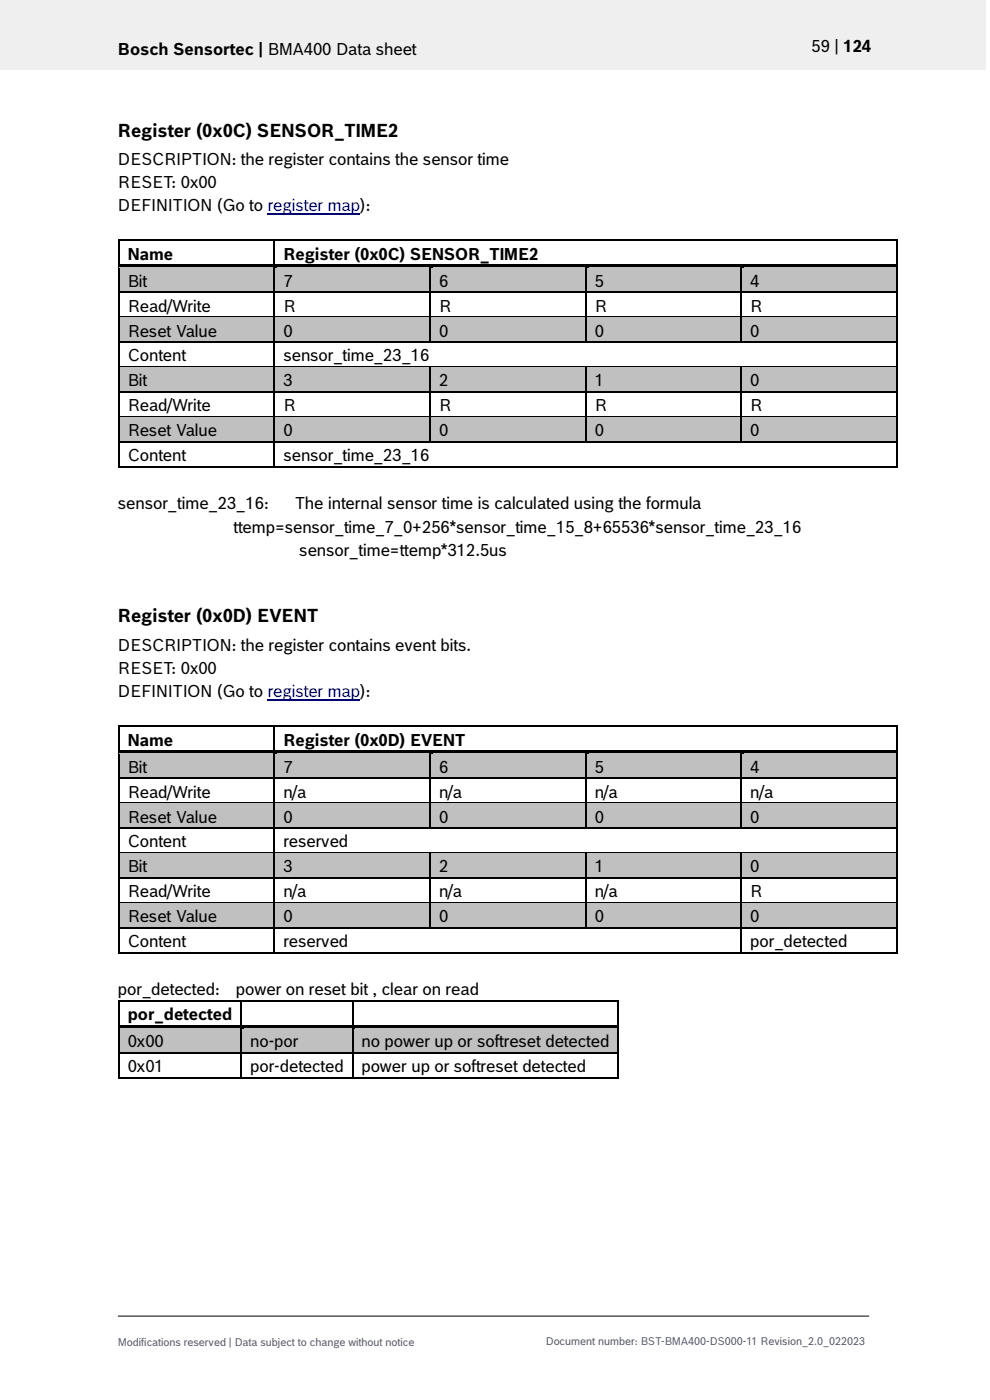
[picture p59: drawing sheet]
<svg xmlns="http://www.w3.org/2000/svg" width="210mm" height="297mm" viewBox="0 0 210 297" stroke-linecap="round" stroke-linejoin="round" font-family="sans-serif">
<defs><g id="words">
<g font-size="3.9">
<text x="25" y="29">Register (0x0C) SENSOR_TIME2</text>
<text x="25" y="132.1">Register (0x0D) EVENT</text>
</g>
<g font-size="3.5">
<text x="25" y="11.6">Bosch Sensortec | BMA400 Data sheet</text>
<text x="172.1" y="11">59 | 124</text>
<text x="25" y="35">DESCRIPTION: the register contains the sensor time</text>
<text x="25" y="39.9">RESET: 0x00</text>
<text x="25" y="44.9">DEFINITION (Go to register map):</text>
<text x="27.1" y="55.1">Name</text>
<text x="60.1" y="55.1">Register (0x0C) SENSOR_TIME2</text>
<text x="27.1" y="60.8">Bit</text>
<text x="60.1" y="60.8">7</text>
<text x="93.1" y="60.8">6</text>
<text x="126.2" y="60.8">5</text>
<text x="159.2" y="60.8">4</text>
<text x="27.1" y="66.1">Read/Write</text>
<text x="27.1" y="71.4">Reset Value</text>
<text x="60.1" y="66.1">R</text>
<text x="60.1" y="71.4">0</text>
<text x="93.1" y="66.1">R</text>
<text x="93.1" y="71.4">0</text>
<text x="126.2" y="66.1">R</text>
<text x="126.2" y="71.4">0</text>
<text x="159.2" y="66.1">R</text>
<text x="159.2" y="71.4">0</text>
<text x="27.1" y="76.7">Content</text>
<text x="60.1" y="76.7">sensor_time_23_16</text>
<text x="27.1" y="82">Bit</text>
<text x="60.1" y="82">3</text>
<text x="93.1" y="82">2</text>
<text x="126.2" y="82">1</text>
<text x="159.2" y="82">0</text>
<text x="27.1" y="87.3">Read/Write</text>
<text x="60.1" y="87.3">R</text>
<text x="93.1" y="87.3">R</text>
<text x="126.2" y="87.3">R</text>
<text x="159.2" y="87.3">R</text>
<text x="27.1" y="92.6">Reset Value</text>
<text x="60.1" y="92.6">0</text>
<text x="93.1" y="92.6">0</text>
<text x="126.2" y="92.6">0</text>
<text x="159.2" y="92.6">0</text>
<text x="27.1" y="97.9">Content</text>
<text x="60.1" y="97.9">sensor_time_23_16</text>
<text x="25" y="108.1">sensor_time_23_16:</text>
<text x="49.5" y="113">ttemp=sensor_time_7_0+256*sensor_time_15_8+65536*sensor_time_23_16</text>
<text x="62.5" y="108.1">The internal sensor time is calculated using the formula</text>
<text x="63.5" y="118">sensor_time=ttemp*312.5us</text>
<text x="25" y="138.1">DESCRIPTION: the register contains event bits.</text>
<text x="25" y="143">RESET: 0x00</text>
<text x="25" y="147.9">DEFINITION (Go to register map):</text>
<text x="27.1" y="158.2">Name</text>
<text x="60.1" y="158.2">Register (0x0D) EVENT</text>
<text x="27.1" y="163.9">Bit</text>
<text x="60.1" y="163.9">7</text>
<text x="93.1" y="163.9">6</text>
<text x="126.2" y="163.9">5</text>
<text x="159.2" y="163.9">4</text>
<text x="27.1" y="169.2">Read/Write</text>
<text x="60.1" y="169.2">n/a</text>
<text x="93.1" y="169.2">n/a</text>
<text x="126.2" y="169.2">n/a</text>
<text x="159.2" y="169.2">n/a</text>
<text x="27.1" y="174.5">Reset Value</text>
<text x="27.1" y="179.8">Content</text>
<text x="60.1" y="174.5">0</text>
<text x="60.1" y="179.8">reserved</text>
<text x="93.1" y="174.5">0</text>
<text x="126.2" y="174.5">0</text>
<text x="159.2" y="174.5">0</text>
<text x="27.1" y="185.1">Bit</text>
<text x="60.1" y="185.1">3</text>
<text x="93.1" y="185.1">2</text>
<text x="126.2" y="185.1">1</text>
<text x="159.2" y="185.1">0</text>
<text x="27.1" y="190.4">Read/Write</text>
<text x="60.1" y="190.4">n/a</text>
<text x="93.1" y="190.4">n/a</text>
<text x="126.2" y="190.4">n/a</text>
<text x="159.2" y="190.4">R</text>
<text x="27.1" y="195.7">Reset Value</text>
<text x="60.1" y="195.7">0</text>
<text x="93.1" y="195.7">0</text>
<text x="126.2" y="195.7">0</text>
<text x="159.2" y="195.7">0</text>
<text x="27.1" y="201">Content</text>
<text x="60.1" y="201">reserved</text>
<text x="159.2" y="201">por_detected</text>
<text x="25" y="211.2">por_detected:</text>
<text x="50" y="211.2">power on reset bit , clear on read</text>
<text x="27.1" y="216.5">por_detected</text>
<text x="27.1" y="222.2">0x00</text>
<text x="27.1" y="227.5">0x01</text>
<text x="53.1" y="222.2">no-por</text>
<text x="53.1" y="227.5">por-detected</text>
<text x="76.7" y="222.2">no power up or softreset detected</text>
<text x="76.7" y="227.5">power up or softreset detected</text>
</g>
<g font-size="2.3" fill="#535f6b">
<text x="25" y="285.5">Modifications reserved | Data subject to change without notice</text>
<text x="115.8" y="285.2">Document number: BST-BMA400-DS000-11 Revision_2.0_022023</text>
</g>
</g></defs>
<path d="M0 0h209.1v14.8h-209.1z" fill="#efeff0"/>
<path d="M25 279.2h159.4" fill="none" stroke="#000" stroke-width=".21"/>
<path d="M56.8 45.5h19.6" fill="none" stroke="#00f" stroke-width=".23"/>
<path d="M25 50.8h.4v.3h-.4zM58 51.1h.4zM58 50.8h.4v.3h-.4zM190.1 50.8h.4v.3h-.4z" fill="#000"/>
<path d="M25.2 51.1v4.9M25.4 50.9h32.6M58.2 51.1v4.9M58.4 50.9h131.7M190.3 51.1v4.9" fill="none" stroke="#000" stroke-width=".34"/>
<g fill="#c0c0c0">
<path d="M25.4 56.9h32.6v4.9h-32.6z" fill-rule="evenodd"/>
<path d="M58.4 56.9h32.7v4.9h-32.7z" fill-rule="evenodd"/>
<path d="M91.4 56.9h32.7v4.9h-32.7z" fill-rule="evenodd"/>
<path d="M124.4 56.9h32.7v4.9h-32.7z" fill-rule="evenodd"/>
<path d="M157.4 56.9h32.7v4.9h-32.7z" fill-rule="evenodd"/>
</g>
<g fill="#c0c0c0">
<path d="M27.1 56.9h29.2v4.9h-29.2z"/>
<path d="M60.1 56.9h29.2v4.9h-29.2z"/>
<path d="M93.1 56.9h29.2v4.9h-29.2z"/>
<path d="M126.2 56.9h29.2v4.9h-29.2z"/>
<path d="M159.2 56.9h29.2v4.9h-29.2z"/>
</g>
<path d="M25 56h.4v.9h-.4z" fill="#000"/>
<path d="M25.4 56h32.6v.8h-32.6z" fill-rule="evenodd" fill="#000"/>
<path d="M25.4 56.8h32.6" fill="none" stroke="#c0c0c0" stroke-width=".21"/>
<path d="M58.4 56.8l.4 .1z" fill="#c0c0c0"/>
<path d="M58 56.8l.4 .1z" fill="#000"/>
<g fill="#000">
<path d="M58 56h.8v.8h-.8z" fill-rule="evenodd"/>
<path d="M58.8 56h32.3v.8h-32.3z" fill-rule="evenodd"/>
</g>
<path d="M58.8 56.8h32.3" fill="none" stroke="#c0c0c0" stroke-width=".21"/>
<path d="M91.4 56.8l.4 .1z" fill="#c0c0c0"/>
<path d="M91.1 56.8l.3 .1z" fill="#000"/>
<g fill="#000">
<path d="M91.1 56h.7v.8h-.7z" fill-rule="evenodd"/>
<path d="M91.8 56h32.3v.8h-32.3z" fill-rule="evenodd"/>
</g>
<path d="M91.8 56.8h32.3" fill="none" stroke="#c0c0c0" stroke-width=".21"/>
<path d="M124.4 56.8l.5 .1z" fill="#c0c0c0"/>
<path d="M124.1 56.8l.3 .1z" fill="#000"/>
<g fill="#000">
<path d="M124.1 56h.8v.8h-.8z" fill-rule="evenodd"/>
<path d="M124.9 56h32.2v.8h-32.2z" fill-rule="evenodd"/>
</g>
<path d="M124.9 56.8h32.2" fill="none" stroke="#c0c0c0" stroke-width=".21"/>
<path d="M157.4 56.8l.5 .1z" fill="#c0c0c0"/>
<path d="M157.1 56.8l.3 .1zM190.1 56h.4v.9h-.4zM25 61.8h.4v.3h-.4zM58 61.8h.4v.3h-.4zM91.1 61.8h.3v.3h-.3zM124.1 61.8h.3v.3h-.3zM157.1 61.8h.3v.3h-.3zM190.1 61.8h.4v.3h-.4z" fill="#000"/>
<g fill="#000">
<path d="M157.1 56h.8v.8h-.8z" fill-rule="evenodd"/>
<path d="M157.9 56h32.2v.8h-32.2z" fill-rule="evenodd"/>
</g>
<path d="M157.9 56.8h32.2" fill="none" stroke="#c0c0c0" stroke-width=".21"/>
<g fill="none" stroke="#000" stroke-width=".34">
<path d="M25.2 56.9v4.9M58.2 56.9v4.9M91.2 56.9v4.9M124.2 56.9v4.9M157.3 56.9v4.9M190.3 56.9v4.9M25.2 62.1v5M25.4 62h32.6M58.2 62.1v5M58.4 62h32.7M91.2 62.1v5M91.4 62h32.7"/>
<path d="M124.2 62.1v5M124.4 62h32.7M157.3 62.1v5M157.4 62h32.7M190.3 62.1v5"/>
</g>
<g fill="#c0c0c0">
<path d="M25.4 67.4h32.6v5h-32.6z" fill-rule="evenodd"/>
<path d="M58.4 67.4h32.7v5h-32.7z" fill-rule="evenodd"/>
<path d="M91.4 67.4h32.7v5h-32.7z" fill-rule="evenodd"/>
<path d="M124.4 67.4h32.7v5h-32.7z" fill-rule="evenodd"/>
<path d="M157.4 67.4h32.7v5h-32.7z" fill-rule="evenodd"/>
</g>
<g fill="#c0c0c0">
<path d="M27.1 67.4h29.2v5h-29.2z"/>
<path d="M60.1 67.4h29.2v5h-29.2z"/>
<path d="M93.1 67.4h29.2v5h-29.2z"/>
<path d="M126.2 67.4h29.2v5h-29.2z"/>
<path d="M159.2 67.4h29.2v5h-29.2z"/>
</g>
<path d="M25 67.1h.4v.3h-.4zM25 72.4h.4v.3h-.4zM58 67.1h.4v.3h-.4zM58 72.4h.4v.3h-.4zM91.1 67.1h.3v.3h-.3zM91.1 72.4h.3v.3h-.3zM124.1 67.1h.3v.3h-.3zM124.1 72.4h.3v.3h-.3zM157.1 67.1h.3v.3h-.3zM157.1 72.4h.3v.3h-.3zM190.1 67.1h.4v.3h-.4zM190.1 72.4h.4v.3h-.4z" fill="#000"/>
<g fill="none" stroke="#000" stroke-width=".34">
<path d="M25.2 67.4v5M25.2 72.7v5M25.4 67.2h32.6M25.4 72.5h32.6M58.2 67.4v5M58.2 72.7v5M58.4 67.2h32.7M58.4 72.5h32.7M91.2 67.4v5M91.4 67.2h32.7M91.4 72.5h32.7M124.2 67.4v5"/>
<path d="M124.4 67.2h32.7M124.4 72.5h32.7M157.3 67.4v5M157.4 67.2h32.7M157.4 72.5h32.7M190.3 67.4v5M190.3 72.7v5"/>
</g>
<path d="M25.4 67.4h32.6M58.4 67.4h32.7M91.4 67.4h32.7M124.4 67.4h32.7M157.4 67.4h32.7" fill="none" stroke="#c0c0c0" stroke-width=".21"/>
<g fill="#c0c0c0">
<path d="M25.4 78h32.6v5h-32.6z" fill-rule="evenodd"/>
<path d="M58.4 78h32.7v5h-32.7z" fill-rule="evenodd"/>
<path d="M91.4 78h32.7v5h-32.7z" fill-rule="evenodd"/>
<path d="M124.4 78h32.7v5h-32.7z" fill-rule="evenodd"/>
<path d="M157.4 78h32.7v5h-32.7z" fill-rule="evenodd"/>
</g>
<g fill="#c0c0c0">
<path d="M27.1 78h29.2v5h-29.2z"/>
<path d="M60.1 78h29.2v5h-29.2z"/>
<path d="M93.1 78h29.2v5h-29.2z"/>
<path d="M126.2 78h29.2v5h-29.2z"/>
<path d="M159.2 78h29.2v5h-29.2z"/>
</g>
<g fill="#000">
<path d="M25 77.7h.4v.3h-.4zM58 77.7h.4v.3h-.4zM91.1 78h.3zM91.1 77.7h.3v.3h-.3zM124.1 78h.3zM124.1 77.7h.3v.3h-.3zM157.1 78h.3zM157.1 77.7h.3v.3h-.3zM190.1 77.7h.4v.3h-.4zM25 83h.4v.3h-.4zM58 83h.4v.3h-.4zM91.1 83h.3v.3h-.3z"/>
<path d="M124.1 83h.3v.3h-.3zM157.1 83h.3v.3h-.3zM190.1 83h.4v.3h-.4z"/>
</g>
<g fill="none" stroke="#000" stroke-width=".34">
<path d="M25.2 78v5M25.4 77.8h32.6M58.2 78v5M58.4 77.8h32.7M91.2 78v5M91.4 77.8h32.7M124.2 78v5M124.4 77.8h32.7M157.3 78v5M157.4 77.8h32.7M190.3 78v5M25.2 83.3v4.9"/>
<path d="M25.4 83.1h32.6M58.2 83.3v4.9M58.4 83.1h32.7M91.2 83.3v4.9M91.4 83.1h32.7M124.2 83.3v4.9M124.4 83.1h32.7M157.3 83.3v4.9M157.4 83.1h32.7M190.3 83.3v4.9"/>
</g>
<path d="M25.4 78h32.6M58.4 78h32.7M91.4 78h32.7M124.4 78h32.7M157.4 78h32.7" fill="none" stroke="#c0c0c0" stroke-width=".21"/>
<g fill="#c0c0c0">
<path d="M25.4 88.6h32.6v4.9h-32.6z" fill-rule="evenodd"/>
<path d="M58.4 88.6h32.7v4.9h-32.7z" fill-rule="evenodd"/>
<path d="M91.4 88.6h32.7v4.9h-32.7z" fill-rule="evenodd"/>
<path d="M124.4 88.6h32.7v4.9h-32.7z" fill-rule="evenodd"/>
<path d="M157.4 88.6h32.7v4.9h-32.7z" fill-rule="evenodd"/>
</g>
<g fill="#c0c0c0">
<path d="M27.1 88.6h29.2v4.9h-29.2z"/>
<path d="M60.1 88.6h29.2v4.9h-29.2z"/>
<path d="M93.1 88.6h29.2v4.9h-29.2z"/>
<path d="M126.2 88.6h29.2v4.9h-29.2z"/>
<path d="M159.2 88.6h29.2v4.9h-29.2z"/>
</g>
<g fill="#000">
<path d="M25 88.2h.4v.4h-.4zM25 93.5h.4v.4h-.4zM25 98.8h.4v.4h-.4zM58 88.2h.4v.4h-.4zM58 93.5h.4v.4h-.4zM58 98.8h.4v.4h-.4zM91.1 88.2h.3v.4h-.3zM91.1 93.5h.3v.4h-.3zM124.1 88.2h.3v.4h-.3zM124.1 93.5h.3v.4h-.3zM157.1 88.2h.3v.4h-.3zM157.1 93.5h.3v.4h-.3z"/>
<path d="M190.1 88.2h.4v.4h-.4zM190.1 93.5h.4v.4h-.4zM190.1 98.8h.4v.4h-.4zM25 153.9h.4v.3h-.4zM58 154.2h.4zM58 153.9h.4v.3h-.4zM190.1 153.9h.4v.3h-.4z"/>
</g>
<g fill="none" stroke="#000" stroke-width=".34">
<path d="M25.2 88.6v4.9M25.2 93.9v4.9M25.4 88.4h32.6M25.4 93.7h32.6M25.4 99h32.6M58.2 88.6v4.9M58.2 93.9v4.9M58.4 88.4h32.7M58.4 93.7h32.7M58.4 99h131.7M91.2 88.6v4.9M91.4 88.4h32.7"/>
<path d="M91.4 93.7h32.7M124.2 88.6v4.9M124.4 88.4h32.7M124.4 93.7h32.7M157.3 88.6v4.9M157.4 88.4h32.7M157.4 93.7h32.7M190.3 88.6v4.9M190.3 93.9v4.9M25.2 154.2v5M25.4 154h32.6M58.2 154.2v5"/>
<path d="M58.4 154h131.7M190.3 154.2v5"/>
</g>
<path d="M25.4 88.6h32.6M58.4 88.6h32.7M91.4 88.6h32.7M124.4 88.6h32.7M157.4 88.6h32.7" fill="none" stroke="#c0c0c0" stroke-width=".21"/>
<path d="M56.8 148.6h19.6" fill="none" stroke="#00f" stroke-width=".23"/>
<g fill="#c0c0c0">
<path d="M25.4 160h32.6v4.9h-32.6z" fill-rule="evenodd"/>
<path d="M58.4 160h32.7v4.9h-32.7z" fill-rule="evenodd"/>
<path d="M91.4 160h32.7v4.9h-32.7z" fill-rule="evenodd"/>
<path d="M124.4 160h32.7v4.9h-32.7z" fill-rule="evenodd"/>
<path d="M157.4 160h32.7v4.9h-32.7z" fill-rule="evenodd"/>
</g>
<g fill="#c0c0c0">
<path d="M27.1 160h29.2v4.9h-29.2z"/>
<path d="M60.1 160h29.2v4.9h-29.2z"/>
<path d="M93.1 160h29.2v4.9h-29.2z"/>
<path d="M126.2 160h29.2v4.9h-29.2z"/>
<path d="M159.2 160h29.2v4.9h-29.2z"/>
</g>
<path d="M25 159.2h.4v.8h-.4z" fill="#000"/>
<path d="M25.4 159.2h32.6v.7h-32.6z" fill-rule="evenodd" fill="#000"/>
<path d="M25.4 159.9h32.6" fill="none" stroke="#c0c0c0" stroke-width=".21"/>
<path d="M58.4 159.9l.4 .1z" fill="#c0c0c0"/>
<path d="M58 159.9l.4 .1z" fill="#000"/>
<g fill="#000">
<path d="M58 159.2h.8v.7h-.8z" fill-rule="evenodd"/>
<path d="M58.8 159.2h32.3v.7h-32.3z" fill-rule="evenodd"/>
</g>
<path d="M58.8 159.9h32.3" fill="none" stroke="#c0c0c0" stroke-width=".21"/>
<path d="M91.4 159.9l.4 .1z" fill="#c0c0c0"/>
<path d="M91.1 159.9l.3 .1z" fill="#000"/>
<g fill="#000">
<path d="M91.1 159.2h.7v.7h-.7z" fill-rule="evenodd"/>
<path d="M91.8 159.2h32.3v.7h-32.3z" fill-rule="evenodd"/>
</g>
<path d="M91.8 159.9h32.3" fill="none" stroke="#c0c0c0" stroke-width=".21"/>
<path d="M124.4 159.9l.5 .1z" fill="#c0c0c0"/>
<path d="M124.1 159.9l.3 .1z" fill="#000"/>
<g fill="#000">
<path d="M124.1 159.2h.8v.7h-.8z" fill-rule="evenodd"/>
<path d="M124.9 159.2h32.2v.7h-32.2z" fill-rule="evenodd"/>
</g>
<path d="M124.9 159.9h32.2" fill="none" stroke="#c0c0c0" stroke-width=".21"/>
<path d="M157.4 159.9l.5 .1z" fill="#c0c0c0"/>
<path d="M157.1 159.9l.3 .1zM190.1 159.2h.4v.8h-.4zM25 164.9h.4v.3h-.4zM58 164.9h.4v.3h-.4zM91.1 164.9h.3v.3h-.3zM124.1 164.9h.3v.3h-.3zM157.1 164.9h.3v.3h-.3zM190.1 164.9h.4v.3h-.4z" fill="#000"/>
<g fill="#000">
<path d="M157.1 159.2h.8v.7h-.8z" fill-rule="evenodd"/>
<path d="M157.9 159.2h32.2v.7h-32.2z" fill-rule="evenodd"/>
</g>
<path d="M157.9 159.9h32.2" fill="none" stroke="#c0c0c0" stroke-width=".21"/>
<g fill="none" stroke="#000" stroke-width=".34">
<path d="M25.2 160v4.9M58.2 160v4.9M91.2 160v4.9M124.2 160v4.9M157.3 160v4.9M190.3 160v4.9M25.2 165.2v5M25.4 165.1h32.6M58.2 165.2v5M58.4 165.1h32.7M91.2 165.2v5M91.4 165.1h32.7"/>
<path d="M124.2 165.2v5M124.4 165.1h32.7M157.3 165.2v5M157.4 165.1h32.7M190.3 165.2v5"/>
</g>
<g fill="#c0c0c0">
<path d="M25.4 170.5h32.6v5h-32.6z" fill-rule="evenodd"/>
<path d="M58.4 170.5h32.7v5h-32.7z" fill-rule="evenodd"/>
<path d="M91.4 170.5h32.7v5h-32.7z" fill-rule="evenodd"/>
<path d="M124.4 170.5h32.7v5h-32.7z" fill-rule="evenodd"/>
<path d="M157.4 170.5h32.7v5h-32.7z" fill-rule="evenodd"/>
</g>
<g fill="#c0c0c0">
<path d="M27.1 170.5h29.2v5h-29.2z"/>
<path d="M60.1 170.5h29.2v5h-29.2z"/>
<path d="M93.1 170.5h29.2v5h-29.2z"/>
<path d="M126.2 170.5h29.2v5h-29.2z"/>
<path d="M159.2 170.5h29.2v5h-29.2z"/>
</g>
<path d="M25 170.2h.4v.3h-.4zM25 175.5h.4v.3h-.4zM58 170.2h.4v.3h-.4zM58 175.5h.4v.3h-.4zM91.1 170.2h.3v.3h-.3zM91.1 175.5h.3v.3h-.3zM124.1 170.2h.3v.3h-.3zM124.1 175.5h.3v.3h-.3zM157.1 170.2h.3v.3h-.3zM157.1 175.5h.3v.3h-.3zM190.1 170.2h.4v.3h-.4zM190.1 175.5h.4v.3h-.4z" fill="#000"/>
<g fill="none" stroke="#000" stroke-width=".34">
<path d="M25.2 170.5v5M25.2 175.8v5M25.4 170.3h32.6M25.4 175.6h32.6M58.2 170.5v5M58.2 175.8v5M58.4 170.3h32.7M58.4 175.6h32.7M91.2 170.5v5M91.4 170.3h32.7M91.4 175.6h32.7M124.2 170.5v5"/>
<path d="M124.4 170.3h32.7M124.4 175.6h32.7M157.3 170.5v5M157.4 170.3h32.7M157.4 175.6h32.7M190.3 170.5v5M190.3 175.8v5"/>
</g>
<path d="M25.4 170.5h32.6M58.4 170.5h32.7M91.4 170.5h32.7M124.4 170.5h32.7M157.4 170.5h32.7" fill="none" stroke="#c0c0c0" stroke-width=".21"/>
<g fill="#c0c0c0">
<path d="M25.4 181.1h32.6v5h-32.6z" fill-rule="evenodd"/>
<path d="M58.4 181.1h32.7v5h-32.7z" fill-rule="evenodd"/>
<path d="M91.4 181.1h32.7v5h-32.7z" fill-rule="evenodd"/>
<path d="M124.4 181.1h32.7v5h-32.7z" fill-rule="evenodd"/>
<path d="M157.4 181.1h32.7v5h-32.7z" fill-rule="evenodd"/>
</g>
<g fill="#c0c0c0">
<path d="M27.1 181.1h29.2v5h-29.2z"/>
<path d="M60.1 181.1h29.2v5h-29.2z"/>
<path d="M93.1 181.1h29.2v5h-29.2z"/>
<path d="M126.2 181.1h29.2v5h-29.2z"/>
<path d="M159.2 181.1h29.2v5h-29.2z"/>
</g>
<g fill="#000">
<path d="M25 180.8h.4v.3h-.4zM25 186.1h.4v.3h-.4zM58 180.8h.4v.3h-.4zM58 186.1h.4v.3h-.4zM91.1 181.1h.3zM91.1 180.8h.3v.3h-.3zM91.1 186.1h.3v.3h-.3zM124.1 181.1h.3zM124.1 180.8h.3v.3h-.3zM124.1 186.1h.3v.3h-.3zM157.1 181.1h.3zM157.1 180.8h.3v.3h-.3z"/>
<path d="M157.1 186.1h.3v.3h-.3zM190.1 180.8h.4v.3h-.4zM190.1 186.1h.4v.3h-.4z"/>
</g>
<g fill="none" stroke="#000" stroke-width=".34">
<path d="M25.2 181.1v5M25.2 186.4v4.9M25.4 180.9h32.6M25.4 186.2h32.6M58.2 181.1v5M58.2 186.4v4.9M58.4 180.9h32.7M58.4 186.2h32.7M91.2 181.1v5M91.2 186.4v4.9M91.4 180.9h32.7M91.4 186.2h32.7"/>
<path d="M124.2 181.1v5M124.2 186.4v4.9M124.4 180.9h32.7M124.4 186.2h32.7M157.3 181.1v5M157.3 186.4v4.9M157.4 180.9h32.7M157.4 186.2h32.7M190.3 181.1v5M190.3 186.4v4.9"/>
</g>
<path d="M25.4 181.1h32.6M58.4 181.1h32.7M91.4 181.1h32.7M124.4 181.1h32.7M157.4 181.1h32.7" fill="none" stroke="#c0c0c0" stroke-width=".21"/>
<g fill="#c0c0c0">
<path d="M25.4 191.7h32.6v4.9h-32.6z" fill-rule="evenodd"/>
<path d="M58.4 191.7h32.7v4.9h-32.7z" fill-rule="evenodd"/>
<path d="M91.4 191.7h32.7v4.9h-32.7z" fill-rule="evenodd"/>
<path d="M124.4 191.7h32.7v4.9h-32.7z" fill-rule="evenodd"/>
<path d="M157.4 191.7h32.7v4.9h-32.7z" fill-rule="evenodd"/>
</g>
<g fill="#c0c0c0">
<path d="M27.1 191.7h29.2v4.9h-29.2z"/>
<path d="M60.1 191.7h29.2v4.9h-29.2z"/>
<path d="M93.1 191.7h29.2v4.9h-29.2z"/>
<path d="M126.2 191.7h29.2v4.9h-29.2z"/>
<path d="M159.2 191.7h29.2v4.9h-29.2z"/>
</g>
<g fill="#000">
<path d="M25 191.3h.4v.4h-.4zM25 196.6h.4v.4h-.4zM58 191.3h.4v.4h-.4zM58 196.6h.4v.4h-.4zM91.1 191.3h.3v.4h-.3zM91.1 196.6h.3v.4h-.3zM124.1 191.3h.3v.4h-.3zM124.1 196.6h.3v.4h-.3zM157.1 191.3h.3v.4h-.3zM157.1 196.6h.3v.4h-.3zM190.1 191.3h.4v.4h-.4zM190.1 196.6h.4v.4h-.4z"/>
<path d="M25 202h.4v.3h-.4zM25 212.2h.4v.3h-.4zM51 212.5h.3zM51 212.2h.3v.3h-.3zM58 202h.4v.3h-.4zM74.6 212.5h.4zM74.6 212.2h.4v.3h-.4zM131 212.2h.3v.3h-.3zM157.1 202h.3v.3h-.3zM190.1 202h.4v.3h-.4z"/>
</g>
<g fill="none" stroke="#000" stroke-width=".34">
<path d="M25.2 191.7v4.9M25.2 197v5M25.4 191.5h32.6M25.4 196.8h32.6M58.2 191.7v4.9M58.2 197v5M58.4 191.5h32.7M58.4 196.8h32.7M91.2 191.7v4.9M91.4 191.5h32.7M91.4 196.8h32.7M124.2 191.7v4.9"/>
<path d="M124.4 191.5h32.7M124.4 196.8h32.7M157.3 191.7v4.9M157.3 197v5M157.4 191.5h32.7M157.4 196.8h32.7M190.3 191.7v4.9M190.3 197v5M25.2 212.5v4.9M25.4 202.1h32.6M25.4 212.3h25.6M51.2 212.5v4.9"/>
<path d="M51.3 212.3h23.3M58.4 202.1h98.7M74.8 212.5v4.9M75 212.3h56M131.1 212.5v4.9M157.4 202.1h32.7"/>
</g>
<path d="M25.4 191.7h32.6M58.4 191.7h32.7M91.4 191.7h32.7M124.4 191.7h32.7M157.4 191.7h32.7" fill="none" stroke="#c0c0c0" stroke-width=".21"/>
<g fill="#c0c0c0">
<path d="M25.4 218.2h25.6v5h-25.6z" fill-rule="evenodd"/>
<path d="M51.3 218.2h23.3v5h-23.3z" fill-rule="evenodd"/>
<path d="M75 218.2h56v5h-56z" fill-rule="evenodd"/>
</g>
<g fill="#c0c0c0">
<path d="M27.1 218.2h22.2v5h-22.2z"/>
<path d="M53.1 218.2h19.8v5h-19.8z"/>
<path d="M76.7 218.2h52.5v5h-52.5z"/>
</g>
<path d="M25 217.4h.4v.8h-.4z" fill="#000"/>
<path d="M25.4 217.4h25.6v.8h-25.6z" fill-rule="evenodd" fill="#000"/>
<path d="M25.4 218.2h25.6" fill="none" stroke="#c0c0c0" stroke-width=".21"/>
<path d="M51.3 218.2h.5z" fill="#c0c0c0"/>
<path d="M51 218.2h.3z" fill="#000"/>
<g fill="#000">
<path d="M51 217.4h.8v.8h-.8z" fill-rule="evenodd"/>
<path d="M51.8 217.4h22.8v.8h-22.8z" fill-rule="evenodd"/>
</g>
<path d="M51.8 218.2h22.8" fill="none" stroke="#c0c0c0" stroke-width=".21"/>
<path d="M75 218.2h.4z" fill="#c0c0c0"/>
<path d="M74.6 218.2h.4zM131 217.4h.3v.8h-.3zM25 223.2h.4v.3h-.4zM25 228.5h.4v.3h-.4zM51 223.2h.3v.3h-.3zM51 228.5h.3v.3h-.3zM74.6 223.2h.4v.3h-.4zM74.6 228.5h.4v.3h-.4zM131 223.2h.3v.3h-.3zM131 228.5h.3v.3h-.3z" fill="#000"/>
<g fill="#000">
<path d="M74.6 217.4h.8v.8h-.8z" fill-rule="evenodd"/>
<path d="M75.4 217.4h55.6v.8h-55.6z" fill-rule="evenodd"/>
</g>
<path d="M75.4 218.2h55.6" fill="none" stroke="#c0c0c0" stroke-width=".21"/>
<g fill="none" stroke="#000" stroke-width=".34">
<path d="M25.2 218.2v5M51.2 218.2v5M74.8 218.2v5M131.1 218.2v5M25.2 223.5v5M25.4 223.4h25.6M25.4 228.7h25.6M51.2 223.5v5M51.3 223.4h23.3M51.3 228.7h23.3M74.8 223.5v5M75 223.4h56"/>
<path d="M75 228.7h56M131.1 223.5v5"/>
</g>
<use href="#words"/>
</svg>
